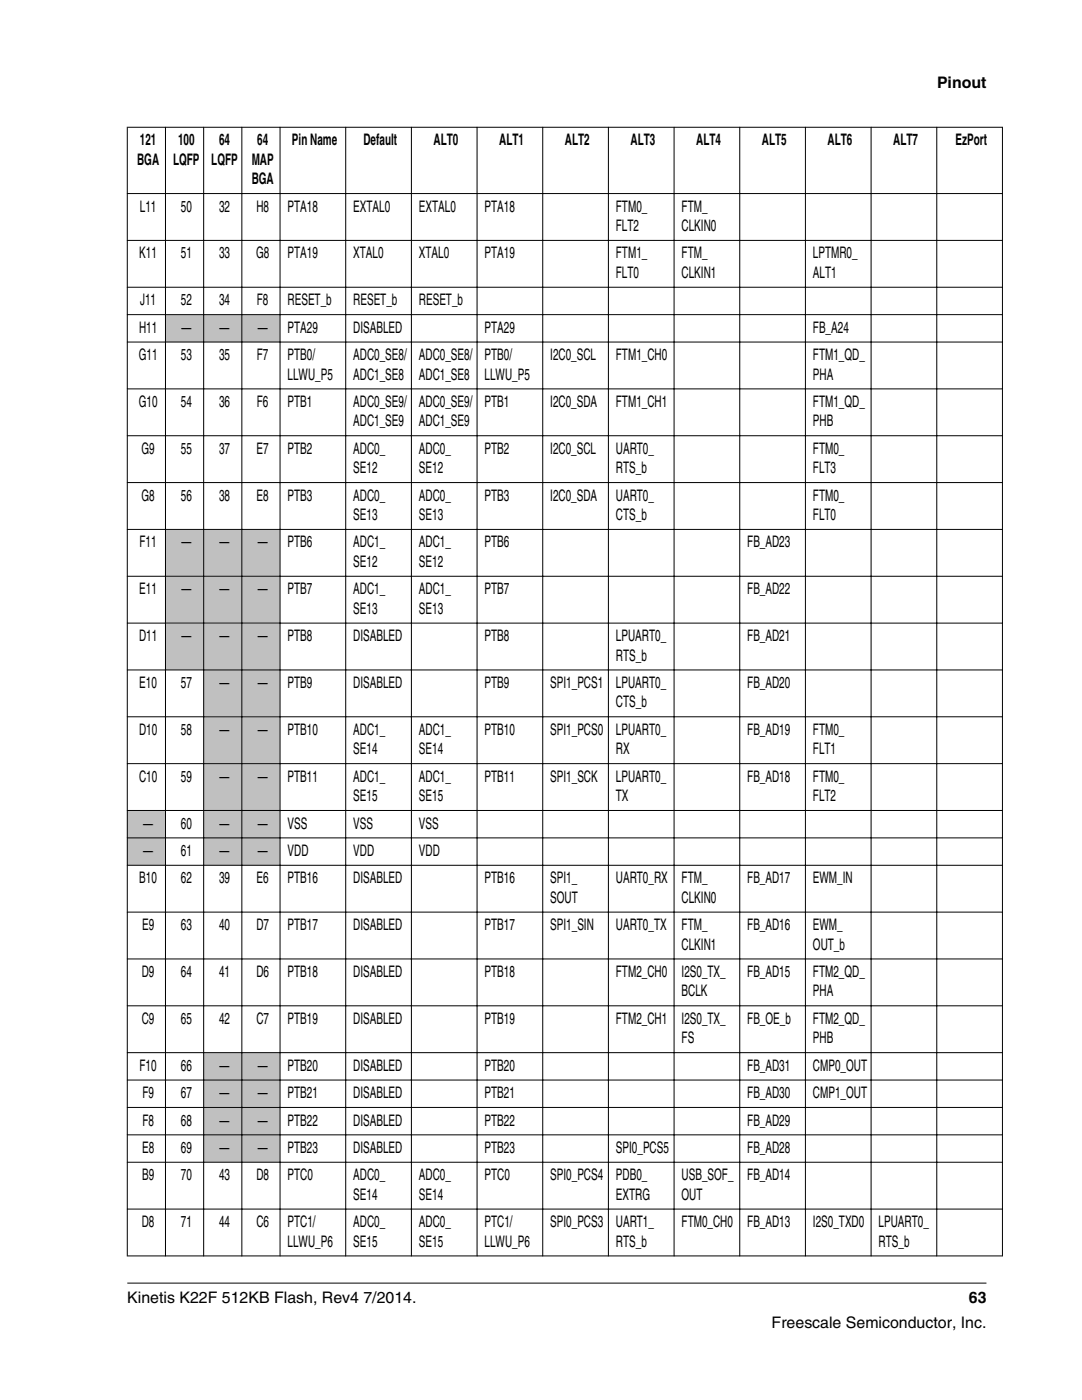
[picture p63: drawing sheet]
<svg xmlns="http://www.w3.org/2000/svg" width="216mm" height="279mm" viewBox="0 0 216 279" stroke-linecap="round" stroke-linejoin="round" font-family="sans-serif">
<defs><g id="words">
<g font-size="3.2">
<text x="187" y="17.5">Pinout</text>
<text x="27.9" y="29">121</text>
<text x="35.5" y="29">100</text>
<text x="43.7" y="29">64</text>
<text x="51.3" y="29">64</text>
<text x="58.3" y="29">Pin Name</text>
<text x="72.5" y="29">Default</text>
<text x="86.5" y="29">ALT0</text>
<text x="99.6" y="29">ALT1</text>
<text x="112.7" y="29">ALT2</text>
<text x="125.8" y="29">ALT3</text>
<text x="138.9" y="29">ALT4</text>
<text x="152" y="29">ALT5</text>
<text x="165.1" y="29">ALT6</text>
<text x="178.2" y="29">ALT7</text>
<text x="190.7" y="29">EzPort</text>
<text x="27.4" y="32.9">BGA</text>
<text x="34.5" y="32.9">LQFP</text>
<text x="42.2" y="32.9">LQFP</text>
<text x="50.2" y="32.9">MAP</text>
<text x="50.2" y="36.8">BGA</text>
<text x="27.9" y="42.2">L11</text>
<text x="36.1" y="42.2">50</text>
<text x="43.7" y="42.2">32</text>
<text x="51.2" y="42.2">H8</text>
<text x="57.4" y="42.2">PTA18</text>
<text x="70.5" y="42.2">EXTAL0</text>
<text x="83.6" y="42.2">EXTAL0</text>
<text x="96.7" y="42.2">PTA18</text>
<text x="122.9" y="42.2">FTM0_</text>
<text x="122.9" y="46.1">FLT2</text>
<text x="136" y="42.2">FTM_</text>
<text x="136" y="46.1">CLKIN0</text>
<text x="27.8" y="51.6">K11</text>
<text x="36.1" y="51.6">51</text>
<text x="43.7" y="51.6">33</text>
<text x="51.1" y="51.6">G8</text>
<text x="57.4" y="51.6">PTA19</text>
<text x="70.5" y="51.6">XTAL0</text>
<text x="83.6" y="51.6">XTAL0</text>
<text x="96.7" y="51.6">PTA19</text>
<text x="122.9" y="51.6">FTM1_</text>
<text x="136" y="51.6">FTM_</text>
<text x="162.2" y="51.6">LPTMR0_</text>
<text x="122.9" y="55.5">FLT0</text>
<text x="136" y="55.5">CLKIN1</text>
<text x="162.2" y="55.5">ALT1</text>
<text x="28" y="60.9">J11</text>
<text x="36.1" y="60.9">52</text>
<text x="43.7" y="60.9">34</text>
<text x="51.3" y="60.9">F8</text>
<text x="57.4" y="60.9">RESET_b</text>
<text x="70.5" y="60.9">RESET_b</text>
<text x="83.6" y="60.9">RESET_b</text>
<text x="27.7" y="71.9">G11</text>
<text x="27.7" y="66.4">H11</text>
<text x="36.1" y="71.9">53</text>
<text x="36.2" y="66.4">—</text>
<text x="43.7" y="71.9">35</text>
<text x="43.8" y="66.4">—</text>
<text x="51.3" y="71.9">F7</text>
<text x="51.4" y="66.4">—</text>
<text x="57.4" y="66.4">PTA29</text>
<text x="57.4" y="71.9">PTB0/</text>
<text x="70.5" y="66.4">DISABLED</text>
<text x="70.5" y="71.9">ADC0_SE8/</text>
<text x="83.6" y="71.9">ADC0_SE8/</text>
<text x="96.7" y="66.4">PTA29</text>
<text x="96.7" y="71.9">PTB0/</text>
<text x="109.8" y="71.9">I2C0_SCL</text>
<text x="122.9" y="71.9">FTM1_CH0</text>
<text x="162.2" y="66.4">FB_A24</text>
<text x="162.2" y="71.9">FTM1_QD_</text>
<text x="57.4" y="75.8">LLWU_P5</text>
<text x="70.5" y="75.8">ADC1_SE8</text>
<text x="83.6" y="75.8">ADC1_SE8</text>
<text x="96.7" y="75.8">LLWU_P5</text>
<text x="162.2" y="75.8">PHA</text>
<text x="27.7" y="81.2">G10</text>
<text x="36.1" y="81.2">54</text>
<text x="43.7" y="81.2">36</text>
<text x="51.3" y="81.2">F6</text>
<text x="57.4" y="81.2">PTB1</text>
<text x="70.5" y="81.2">ADC0_SE9/</text>
<text x="83.6" y="81.2">ADC0_SE9/</text>
<text x="96.7" y="81.2">PTB1</text>
<text x="109.8" y="81.2">I2C0_SDA</text>
<text x="122.9" y="81.2">FTM1_CH1</text>
<text x="162.2" y="81.2">FTM1_QD_</text>
<text x="70.5" y="85.1">ADC1_SE9</text>
<text x="83.6" y="85.1">ADC1_SE9</text>
<text x="162.2" y="85.1">PHB</text>
<text x="28.2" y="90.6">G9</text>
<text x="36.1" y="90.6">55</text>
<text x="43.7" y="90.6">37</text>
<text x="51.2" y="90.6">E7</text>
<text x="57.4" y="90.6">PTB2</text>
<text x="70.5" y="90.6">ADC0_</text>
<text x="70.5" y="94.4">SE12</text>
<text x="83.6" y="90.6">ADC0_</text>
<text x="83.6" y="94.4">SE12</text>
<text x="96.7" y="90.6">PTB2</text>
<text x="109.8" y="90.6">I2C0_SCL</text>
<text x="122.9" y="90.6">UART0_</text>
<text x="122.9" y="94.4">RTS_b</text>
<text x="162.2" y="90.6">FTM0_</text>
<text x="162.2" y="94.4">FLT3</text>
<text x="28.2" y="99.9">G8</text>
<text x="36.1" y="99.9">56</text>
<text x="43.7" y="99.9">38</text>
<text x="51.2" y="99.9">E8</text>
<text x="57.4" y="99.9">PTB3</text>
<text x="70.5" y="99.9">ADC0_</text>
<text x="83.6" y="99.9">ADC0_</text>
<text x="96.7" y="99.9">PTB3</text>
<text x="109.8" y="99.9">I2C0_SDA</text>
<text x="122.9" y="99.9">UART0_</text>
<text x="162.2" y="99.9">FTM0_</text>
<text x="70.5" y="103.8">SE13</text>
<text x="83.6" y="103.8">SE13</text>
<text x="122.9" y="103.8">CTS_b</text>
<text x="162.2" y="103.8">FLT0</text>
<text x="27.9" y="109.3">F11</text>
<text x="36.2" y="109.3">—</text>
<text x="43.8" y="109.3">—</text>
<text x="51.4" y="109.3">—</text>
<text x="57.4" y="109.3">PTB6</text>
<text x="70.5" y="109.3">ADC1_</text>
<text x="70.5" y="113.1">SE12</text>
<text x="83.6" y="109.3">ADC1_</text>
<text x="83.6" y="113.1">SE12</text>
<text x="96.7" y="109.3">PTB6</text>
<text x="149.1" y="109.3">FB_AD23</text>
<text x="27.8" y="118.6">E11</text>
<text x="36.2" y="118.6">—</text>
<text x="43.8" y="118.6">—</text>
<text x="51.4" y="118.6">—</text>
<text x="57.4" y="118.6">PTB7</text>
<text x="70.5" y="118.6">ADC1_</text>
<text x="83.6" y="118.6">ADC1_</text>
<text x="96.7" y="118.6">PTB7</text>
<text x="149.1" y="118.6">FB_AD22</text>
<text x="70.5" y="122.5">SE13</text>
<text x="83.6" y="122.5">SE13</text>
<text x="27.7" y="128">D11</text>
<text x="36.2" y="128">—</text>
<text x="43.8" y="128">—</text>
<text x="51.4" y="128">—</text>
<text x="57.4" y="128">PTB8</text>
<text x="70.5" y="128">DISABLED</text>
<text x="96.7" y="128">PTB8</text>
<text x="122.9" y="128">LPUART0_</text>
<text x="122.9" y="131.8">RTS_b</text>
<text x="149.1" y="128">FB_AD21</text>
<text x="27.8" y="137.3">E10</text>
<text x="36.1" y="137.3">57</text>
<text x="43.8" y="137.3">—</text>
<text x="51.4" y="137.3">—</text>
<text x="57.4" y="137.3">PTB9</text>
<text x="70.5" y="137.3">DISABLED</text>
<text x="96.7" y="137.3">PTB9</text>
<text x="109.8" y="137.3">SPI1_PCS1</text>
<text x="122.9" y="137.3">LPUART0_</text>
<text x="149.1" y="137.3">FB_AD20</text>
<text x="122.9" y="141.2">CTS_b</text>
<text x="27.7" y="146.7">D10</text>
<text x="36.1" y="146.7">58</text>
<text x="43.8" y="146.7">—</text>
<text x="51.4" y="146.7">—</text>
<text x="57.4" y="146.7">PTB10</text>
<text x="70.5" y="146.7">ADC1_</text>
<text x="83.6" y="146.7">ADC1_</text>
<text x="96.7" y="146.7">PTB10</text>
<text x="109.8" y="146.7">SPI1_PCS0</text>
<text x="122.9" y="146.7">LPUART0_</text>
<text x="149.1" y="146.7">FB_AD19</text>
<text x="162.2" y="146.7">FTM0_</text>
<text x="70.5" y="150.5">SE14</text>
<text x="83.6" y="150.5">SE14</text>
<text x="122.9" y="150.5">RX</text>
<text x="162.2" y="150.5">FLT1</text>
<text x="27.7" y="156">C10</text>
<text x="36.1" y="156">59</text>
<text x="43.8" y="156">—</text>
<text x="51.4" y="156">—</text>
<text x="57.4" y="156">PTB11</text>
<text x="70.5" y="156">ADC1_</text>
<text x="70.5" y="159.9">SE15</text>
<text x="83.6" y="156">ADC1_</text>
<text x="83.6" y="159.9">SE15</text>
<text x="96.7" y="156">PTB11</text>
<text x="109.8" y="156">SPI1_SCK</text>
<text x="122.9" y="156">LPUART0_</text>
<text x="122.9" y="159.9">TX</text>
<text x="149.1" y="156">FB_AD18</text>
<text x="162.2" y="156">FTM0_</text>
<text x="162.2" y="159.9">FLT2</text>
<text x="28.6" y="165.4">—</text>
<text x="36.1" y="165.4">60</text>
<text x="43.8" y="165.4">—</text>
<text x="51.4" y="165.4">—</text>
<text x="57.4" y="165.4">VSS</text>
<text x="70.5" y="165.4">VSS</text>
<text x="83.6" y="165.4">VSS</text>
<text x="28.6" y="170.8">—</text>
<text x="36.1" y="170.8">61</text>
<text x="43.8" y="170.8">—</text>
<text x="51.4" y="170.8">—</text>
<text x="57.4" y="170.8">VDD</text>
<text x="70.5" y="170.8">VDD</text>
<text x="83.6" y="170.8">VDD</text>
<text x="27.8" y="176.3">B10</text>
<text x="36.1" y="176.3">62</text>
<text x="43.7" y="176.3">39</text>
<text x="51.2" y="176.3">E6</text>
<text x="57.4" y="176.3">PTB16</text>
<text x="70.5" y="176.3">DISABLED</text>
<text x="96.7" y="176.3">PTB16</text>
<text x="109.8" y="176.3">SPI1_</text>
<text x="122.9" y="176.3">UART0_RX</text>
<text x="136" y="176.3">FTM_</text>
<text x="149.1" y="176.3">FB_AD17</text>
<text x="162.2" y="176.3">EWM_IN</text>
<text x="28.3" y="185.6">E9</text>
<text x="36.1" y="185.6">63</text>
<text x="43.7" y="185.6">40</text>
<text x="51.2" y="185.6">D7</text>
<text x="57.4" y="185.6">PTB17</text>
<text x="70.5" y="185.6">DISABLED</text>
<text x="96.7" y="185.6">PTB17</text>
<text x="109.8" y="180.2">SOUT</text>
<text x="109.8" y="185.6">SPI1_SIN</text>
<text x="122.9" y="185.6">UART0_TX</text>
<text x="136" y="180.2">CLKIN0</text>
<text x="136" y="185.6">FTM_</text>
<text x="149.1" y="185.6">FB_AD16</text>
<text x="162.2" y="185.6">EWM_</text>
<text x="136" y="189.5">CLKIN1</text>
<text x="162.2" y="189.5">OUT_b</text>
<text x="28.3" y="195">D9</text>
<text x="36.1" y="195">64</text>
<text x="43.7" y="195">41</text>
<text x="51.2" y="195">D6</text>
<text x="57.4" y="195">PTB18</text>
<text x="70.5" y="195">DISABLED</text>
<text x="96.7" y="195">PTB18</text>
<text x="122.9" y="195">FTM2_CH0</text>
<text x="136" y="195">I2S0_TX_</text>
<text x="149.1" y="195">FB_AD15</text>
<text x="162.2" y="195">FTM2_QD_</text>
<text x="136" y="198.9">BCLK</text>
<text x="162.2" y="198.9">PHA</text>
<text x="28.3" y="204.3">C9</text>
<text x="36.1" y="204.3">65</text>
<text x="43.7" y="204.3">42</text>
<text x="51.2" y="204.3">C7</text>
<text x="57.4" y="204.3">PTB19</text>
<text x="70.5" y="204.3">DISABLED</text>
<text x="96.7" y="204.3">PTB19</text>
<text x="122.9" y="204.3">FTM2_CH1</text>
<text x="136" y="204.3">I2S0_TX_</text>
<text x="136" y="208.2">FS</text>
<text x="149.1" y="204.3">FB_OE_b</text>
<text x="162.2" y="204.3">FTM2_QD_</text>
<text x="162.2" y="208.2">PHB</text>
<text x="27.9" y="213.7">F10</text>
<text x="36.1" y="213.7">66</text>
<text x="43.8" y="213.7">—</text>
<text x="51.4" y="213.7">—</text>
<text x="57.4" y="213.7">PTB20</text>
<text x="70.5" y="213.7">DISABLED</text>
<text x="96.7" y="213.7">PTB20</text>
<text x="149.1" y="213.7">FB_AD31</text>
<text x="162.2" y="213.7">CMP0_OUT</text>
<text x="28.4" y="219.2">F9</text>
<text x="36.1" y="219.2">67</text>
<text x="43.8" y="219.2">—</text>
<text x="51.4" y="219.2">—</text>
<text x="57.4" y="219.2">PTB21</text>
<text x="70.5" y="219.2">DISABLED</text>
<text x="96.7" y="219.2">PTB21</text>
<text x="149.1" y="219.2">FB_AD30</text>
<text x="162.2" y="219.2">CMP1_OUT</text>
<text x="28.4" y="224.6">F8</text>
<text x="36.1" y="224.6">68</text>
<text x="43.8" y="224.6">—</text>
<text x="51.4" y="224.6">—</text>
<text x="57.4" y="224.6">PTB22</text>
<text x="70.5" y="224.6">DISABLED</text>
<text x="96.7" y="224.6">PTB22</text>
<text x="149.1" y="224.6">FB_AD29</text>
<text x="28.3" y="230.1">E8</text>
<text x="36.1" y="230.1">69</text>
<text x="43.8" y="230.1">—</text>
<text x="51.4" y="230.1">—</text>
<text x="57.4" y="230.1">PTB23</text>
<text x="70.5" y="230.1">DISABLED</text>
<text x="96.7" y="230.1">PTB23</text>
<text x="122.9" y="230.1">SPI0_PCS5</text>
<text x="149.1" y="230.1">FB_AD28</text>
<text x="28.3" y="235.6">B9</text>
<text x="36.1" y="235.6">70</text>
<text x="43.7" y="235.6">43</text>
<text x="51.2" y="235.6">D8</text>
<text x="57.4" y="235.6">PTC0</text>
<text x="70.5" y="235.6">ADC0_</text>
<text x="70.5" y="239.4">SE14</text>
<text x="83.6" y="235.6">ADC0_</text>
<text x="83.6" y="239.4">SE14</text>
<text x="96.7" y="235.6">PTC0</text>
<text x="109.8" y="235.6">SPI0_PCS4</text>
<text x="122.9" y="235.6">PDB0_</text>
<text x="122.9" y="239.4">EXTRG</text>
<text x="136" y="235.6">USB_SOF_</text>
<text x="136" y="239.4">OUT</text>
<text x="149.1" y="235.6">FB_AD14</text>
<text x="28.3" y="244.9">D8</text>
<text x="36.1" y="244.9">71</text>
<text x="43.7" y="244.9">44</text>
<text x="51.2" y="244.9">C6</text>
<text x="57.4" y="244.9">PTC1/</text>
<text x="70.5" y="244.9">ADC0_</text>
<text x="83.6" y="244.9">ADC0_</text>
<text x="96.7" y="244.9">PTC1/</text>
<text x="109.8" y="244.9">SPI0_PCS3</text>
<text x="122.9" y="244.9">UART1_</text>
<text x="136" y="244.9">FTM0_CH0</text>
<text x="149.1" y="244.9">FB_AD13</text>
<text x="162.2" y="244.9">I2S0_TXD0</text>
<text x="175.3" y="244.9">LPUART0_</text>
<text x="57.4" y="248.8">LLWU_P6</text>
<text x="70.5" y="248.8">SE15</text>
<text x="83.6" y="248.8">SE15</text>
<text x="96.7" y="248.8">LLWU_P6</text>
<text x="122.9" y="248.8">RTS_b</text>
<text x="175.3" y="248.8">RTS_b</text>
<text x="25.4" y="260">Kinetis K22F 512KB Flash, Rev4 7/2014.</text>
<text x="193.3" y="260">63</text>
<text x="154" y="265">Freescale Semiconductor, Inc.</text>
</g>
</g></defs>
<g fill="#c0c0c0">
<path d="M33.1 62.9h7.5v5.3h-7.5z" fill-rule="evenodd"/>
<path d="M40.7 62.9h7.5v5.3h-7.5z" fill-rule="evenodd"/>
<path d="M48.3 62.9h7.5v5.3h-7.5z" fill-rule="evenodd"/>
<path d="M33.1 105.7h7.5v9.2h-7.5z" fill-rule="evenodd"/>
<path d="M40.7 105.7h7.5v9.2h-7.5z" fill-rule="evenodd"/>
<path d="M48.3 105.7h7.5v9.2h-7.5z" fill-rule="evenodd"/>
<path d="M33.1 115.1h7.5v9.2h-7.5z" fill-rule="evenodd"/>
<path d="M40.7 115.1h7.5v9.2h-7.5z" fill-rule="evenodd"/>
<path d="M48.3 115.1h7.5v9.2h-7.5z" fill-rule="evenodd"/>
<path d="M33.1 124.4h7.5v9.2h-7.5z" fill-rule="evenodd"/>
<path d="M40.7 124.4h7.5v9.2h-7.5z" fill-rule="evenodd"/>
<path d="M48.3 124.4h7.5v9.2h-7.5z" fill-rule="evenodd"/>
<path d="M40.7 133.8h7.5v9.2h-7.5z" fill-rule="evenodd"/>
<path d="M48.3 133.8h7.5v9.2h-7.5z" fill-rule="evenodd"/>
<path d="M40.7 143.1h7.5v9.2h-7.5z" fill-rule="evenodd"/>
<path d="M48.3 143.1h7.5v9.2h-7.5z" fill-rule="evenodd"/>
<path d="M40.7 152.5h7.5v9.2h-7.5z" fill-rule="evenodd"/>
<path d="M48.3 152.5h7.5v9.2h-7.5z" fill-rule="evenodd"/>
<path d="M25.5 161.8h7.4v5.3h-7.4z" fill-rule="evenodd"/>
<path d="M40.7 161.8h7.5v5.3h-7.5z" fill-rule="evenodd"/>
<path d="M48.3 161.8h7.5v5.3h-7.5z" fill-rule="evenodd"/>
<path d="M25.5 167.3h7.4v5.3h-7.4z" fill-rule="evenodd"/>
<path d="M40.7 167.3h7.5v5.3h-7.5z" fill-rule="evenodd"/>
<path d="M48.3 167.3h7.5v5.3h-7.5z" fill-rule="evenodd"/>
<path d="M40.7 210.2h7.5v5.3h-7.5z" fill-rule="evenodd"/>
<path d="M48.3 210.2h7.5v5.3h-7.5z" fill-rule="evenodd"/>
<path d="M40.7 215.6h7.5v5.3h-7.5z" fill-rule="evenodd"/>
<path d="M48.3 215.6h7.5v5.3h-7.5z" fill-rule="evenodd"/>
<path d="M40.7 221.1h7.5v5.3h-7.5z" fill-rule="evenodd"/>
<path d="M48.3 221.1h7.5v5.3h-7.5z" fill-rule="evenodd"/>
<path d="M40.7 226.6h7.5v5.3h-7.5z" fill-rule="evenodd"/>
<path d="M48.3 226.6h7.5v5.3h-7.5z" fill-rule="evenodd"/>
</g>
<g fill="none" stroke="#000" stroke-width=".2">
<path d="M25.3 25.4h174.8M25.3 38.6h174.8M25.4 25.3v225.4M33 25.3v225.4M40.6 25.3v225.4M48.3 25.3v225.4M55.9 25.3v225.4M69 25.3v225.4M82.1 25.3v225.4M95.2 25.3v225.4M108.3 25.3v225.4M121.4 25.3v225.4"/>
<path d="M134.5 25.3v225.4M147.6 25.3v225.4M160.7 25.3v225.4M173.8 25.3v225.4M186.9 25.3v225.4M200 25.3v225.4M25.3 48h174.8M25.3 57.3h174.8M25.3 62.8h174.8M25.3 68.3h174.8M25.3 77.6h174.8M25.3 87h174.8"/>
<path d="M25.3 96.3h174.8M25.3 105.7h174.8M25.3 115h174.8M25.3 124.4h174.8M25.3 133.7h174.8M25.3 143.1h174.8M25.3 152.4h174.8M25.3 161.7h174.8M25.3 167.2h174.8M25.3 172.7h174.8M25.3 182h174.8M25.3 191.4h174.8"/>
<path d="M25.3 200.7h174.8M25.3 210.1h174.8M25.3 215.5h174.8M25.3 221h174.8M25.3 226.5h174.8M25.3 232h174.8M25.3 241.3h174.8M25.3 250.6h174.8M25.4 256.1h171.4"/>
</g>
<use href="#words"/>
</svg>
